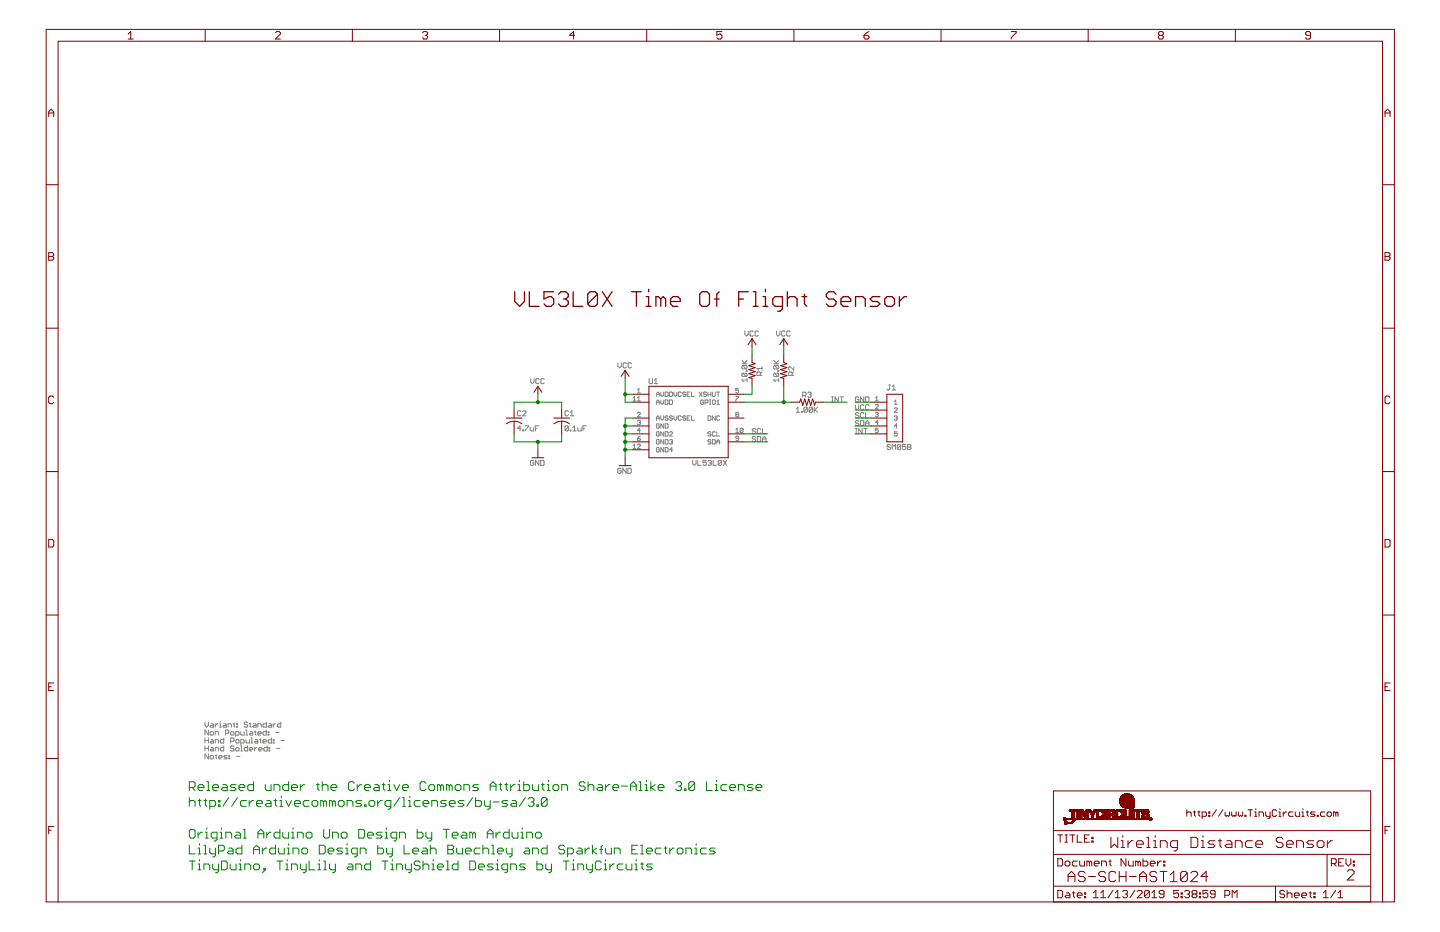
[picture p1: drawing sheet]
<svg xmlns="http://www.w3.org/2000/svg" width="432mm" height="279mm" viewBox="0 0 432 279" stroke-linecap="round" stroke-linejoin="round" font-family="sans-serif">
<g fill="none" stroke="#808080" stroke-width=".3">
<path d="M223.4 99.2v1l.5 .6 .5-.6v-1M225.9 99.5l-.3-.3h-.5l-.2 .3v1l.2 .3h.5l.3-.3M227.4 99.5l-.2-.3h-.5l-.3 .3v1l.3 .3h.5l.2-.3M232.9 99.2v1l.5 .6 .5-.6v-1M235.4 99.5l-.2-.3h-.5l-.3 .3v1l.3 .3h.5l.2-.3M236.9 99.5l-.2-.3h-.5l-.3 .3v1l.3 .3h.5l.2-.3M159.1 113.5v1l.5 .5 .5-.5v-1M161.7 113.7l-.3-.2h-.5l-.2 .2v1.1l.2 .2h.5l.3-.2M163.2 113.7l-.2-.2h-.5l-.3 .2v1.1l.3 .2h.5l.2-.2M185.3 108.8v1l.5 .5 .5-.5v-1M187.9 109l-.3-.2h-.5l-.3 .2v1l.3 .3h.5l.3-.3M189.4 109l-.3-.2h-.5l-.2 .2v1l.2 .3h.5l.3-.3"/>
<path d="M189.8 119.3l.5-.4v1.3M191.1 116.9l.5-.4v1.3M191.1 119.3l.5-.4v1.3M191.1 117.8h.9M194.6 113.5v1.3l.3 .2h.5l.3-.2v-1.3M196.2 115h1M196.2 114l.5-.5v1.5M196.8 118.9v-.9l.5-.5 .4 .5v.9M196.8 118.2h.9M198.1 117.5v.9l.5 .5 .4-.5v-.9M198.1 119.9v.9l.5 .4 .4-.4v-.9M199.5 117.5h.6l.2 .3v.8l-.2 .3h-.6z"/>
<path d="M199.5 119.9h.6l.2 .2v.9l-.2 .2h-.6zM200.8 117.5h.6l.3 .3v.8l-.3 .3h-.6zM200.8 119.9h.6l.3 .2v.9l-.3 .2h-.6zM202.1 117.5v.9l.4 .5 .5-.5v-.9M204.3 117.8l-.3-.3-.6 .3v.8l.2 .3 .7-.3M205.6 117.8l-.2-.3-.7 .3 .2 .4 .7 .2-.2 .5-.7-.3M206 118.2h.5M206.9 117.5h-.9v1.4h.9M207.3 117.5v1.4h.9M209.7 117.5l.8 1.4M210.5 117.5l-.8 1.4M211.9 117.8l-.3-.3-.6 .3 .2 .4 .7 .2-.3 .5-.6-.3"/>
<path d="M212.3 118.2h.9M212.3 117.5v1.4M212.7 119.9h.5M213 119.9v1.3M213.2 117.5v1.4M213.6 117.5v1.1l.2 .3 .7-.3v-1.1M213.8 119.9l.7 .2v.9l-.2 .2-.7-.2v-.9zM214.9 117.5h.9M215.3 117.5v1.4M220.6 118.9h.9l-.9 1.3M221.5 116.5h-.9v.6l.7-.2 .2 .7-.2 .2-.7-.2M222.5 109.1h1.5"/>
<path d="M222.5 108.1l1 1M222.7 109.6h1.1l.2 .2v.5l-.2 .3M222.7 111.9h1.1l.2 .2v.5l-.2 .3M222.7 111.9l-.2 .2v.5l.2 .3h1.1M222.7 109.6l-.2 .2v.5l.2 .3h1.1M222.7 111.9l1.1 1M222.7 109.6l1.1 1M223.8 111.1h.2v.3h-.2zM224 113.9h-1.5l.5 .5M224 113.4v1M224 108.1l-.8 .7M228 112.5v-.7l-.3-.3h-.5l-.2 .3v.7h1.5"/>
<path d="M228.5 111.5l-.5 .5M228.5 110.5h-1.5l.5 .5M228.5 110v1M232 109.1h1.5M232 108.1l1 1M232.2 111.9l-.2 .2v.5l.2 .3h1.1M232.2 111.9h1.1l.2 .2v.5l-.2 .3M232.2 109.6l-.2 .2v.5l.2 .3h1.1M232.2 109.6h1.1l.2 .2v.5l-.2 .3M232.2 111.9l1.1 1M232.2 109.6l1.1 1M233.3 111.1h.2v.3h-.2z"/>
<path d="M233.5 113.9h-1.5l.5 .5M233.5 113.4v1M233.5 108.1l-.8 .7M237.5 112.5v-.7l-.2-.3h-.6l-.2 .3v.7h1.5M238 110v1l-1-1-.5 .2v.5l.2 .3M238 111.5l-.5 .5M240.7 118.6h.7l.3-.3v-.5l-.3-.2h-.7v1.5M241.2 118.6l.5 .5M242.2 117.8l.3-.2h.5l.2 .2-.2 .5M242.7 118.3h.3M243 118.3l.2 .3-.2 .5h-.5l-.3-.3M249.3 119h.6"/>
<path d="M249.6 119v1.5M251.4 119v1.5l-1-1.5v1.5M251.9 119h1M252.4 119v1.5M257.5 119.2l-.2-.2h-.5l-.3 .2v1l.3 .3h.5l.2-.3v-.5h-.5M259 119v1.5l-1-1.5v1.5M259.5 119h.8l.3 .2v1l-.3 .3h-.8zM262.5 119.3l.4-.4v1.3M266.5 115.4h.5M266.8 115.4v1.3l-.3 .2-.5-.2M267.5 116.9h1M267.5 115.9l.5-.5v1.5"/>
<path d="M156.2 128.4h-1l.7-.7v1.5M156.2 123.4l-.3-.3h-.5l-.2 .3v1l.2 .3h.5l.3-.3M156.7 128.9h.3v.3h-.3zM156.7 123.4l.3-.3h.5l.2 .3v.2l-1 1.1h1M157.5 127.7h1l-1 1.5M159 128.2v.7l.3 .3h.7v-1M160.1 138.3l-.3-.3h-.5l-.2 .3v1l.2 .2 .8-.2v-.5h-.5M160.5 128.4h.6M161.6 127.7h-1.1v1.5M161.6 138v1.5l-1-1.5v1.5M162.1 138h.8l.3 .3v1l-.3 .2h-.8zM170.5 127.9v1l-.3 .3h-.5l-.3-.3"/>
<path d="M170.5 123.4l-.3-.3h-.5l-.3 .3v1l.3 .3h.5l.3-.3M170.5 127.9l-.3-.2h-.5l-.3 .2v1M170.5 127.9l-1.1 1M171 128.9h.2v.3h-.2zM171 124.7h1M171 123.6l.5-.5v1.6M171.7 129.2h1.1M171.7 128.2l.6-.5v1.5M173.3 128.2v.7l.2 .3h.8v-1M174.8 128.4h.5M175.8 127.7h-1v1.5M189.8 133.6l.5-.5v1.4"/>
<path d="M189.8 120.2h.9M189.8 134.5h.9M191.1 123.8l.3-.2 .6 .2-.9 1.1h.9M191.1 126.2l.7-.2 .2 .2-.2 .5M191.1 131.4h.7l.2 .4-.6 .3zM191.1 133.3l.3-.2 .6 .2-.9 1.2h.9M191.1 120.2h.9M191.6 126.7h.2M191.8 126.7l.2 .2-.2 .4-.7-.2M192 129h-.9l.7-.6v1.3M192 130.7l-.9 .7M196.8 121.2v-.8l.5-.5 .4 .5v.8"/>
<path d="M196.8 126v-.9l.5-.4 .4 .4v.9M196.8 125.3h.9M196.8 120.6h.9M197.7 127.3l-.2-.3-.7 .3v.8l.2 .3 .7-.3v-.4h-.4M197.7 129.6l-.2-.2-.7 .2v.9l.2 .2 .7-.2v-.4h-.4M197.7 132l-.2-.2-.7 .2v.9l.2 .2 .7-.2v-.4h-.4M197.7 134.4l-.2-.2-.7 .2v.9l.2 .2 .7-.2v-.5h-.4M198.1 124.7v.8l.5 .5 .4-.5v-.8M199 127v1.4l-.9-1.4v1.4M199 129.4v1.3l-.9-1.3v1.3M199 131.8v1.3l-.9-1.3v1.3M199 134.2v1.3l-.9-1.3v1.3"/>
<path d="M199.5 127h.6l.2 .3v.8l-.2 .3h-.6zM199.5 129.4h.6l.2 .2v.9l-.2 .2h-.6zM199.5 131.8h.6l.2 .2v.9l-.2 .2h-.6zM199.5 134.2h.6l.2 .2v.9l-.2 .2h-.6zM200.3 124.9l-.2-.2-.6 .2 .2 .4 .6 .2-.2 .5-.6-.2M200.8 129.6l.2-.2 .7 .2-.9 1.1h.9M200.8 132l.6-.2 .3 .2-.3 .5M201.2 132.5h.2M201.4 132.5l.3 .2-.3 .4-.6-.2M201.7 124.9l-.3-.2-.6 .2 .2 .4 .7 .2-.3 .5-.6-.2M201.7 134.8h-.9l.6-.6v1.3M202.1 124.7v.8l.4 .5 .5-.5v-.8"/>
<path d="M204.3 124.9l-.3-.2-.6 .2v.9l.2 .2 .7-.2M205.6 124.9l-.2-.2-.7 .2 .2 .4 .7 .2-.2 .5-.7-.2M206 125.3h.5M206.9 124.7h-.9v1.3h.9M207.3 124.7v1.3h.9M207.7 138v1l.5 .5 .5-.5v-1M209.2 138v1.5h1M211 120.1l-.2-.2-.7 .2v.9l.2 .2 .7-.2v-.4h-.5M211.4 120.8h.7l.2-.7-.2-.2h-.7v1.3M211.8 138h-1v.8l.5-.3 .5 .3v.5l-.3 .2-.7-.2M212.3 138.3l.3-.3h.5l.2 .3-.2 .5M212.3 124.7h.7l.2 .2v.9l-.2 .2h-.7z"/>
<path d="M212.7 121.2h.5M212.8 138.8h.3M213.1 138.8l.2 .2-.2 .5-.8-.2M213.2 129.6l-.2-.2-.7 .2 .2 .5 .7 .2-.2 .4-.7-.2M213.2 132l-.2-.2-.7 .2 .2 .5 .7 .2-.2 .4-.7-.2M213.6 131.8h.7l.2 .2v.9l-.2 .2h-.7zM213.8 138v1.5h1.1M214.5 129.6l-.2-.2-.7 .2v.9l.2 .2 .7-.2M214.5 124.7v1.3l-.9-1.3v1.3M214.9 120.4l.4-.5v1.3M214.9 129.4v1.3h.9M214.9 132.5h.9"/>
<path d="M214.9 121.2h.9M214.9 133.1v-.9l.4-.4 .5 .4v.9M215.8 124.9l-.2-.2-.7 .2v.9l.2 .2 .7-.2M216.4 138.3v1l-.3 .2-.7-.2M216.4 138.3l-.3-.3h-.5l-.2 .3v1M216.4 138.3l-1 1M216.9 138l1 1.5M217.9 138l-1 1.5M220.6 128.8l.4-.4v1.3M220.6 129.7h.9M220.8 124.3l-.2-.2 .2-.5 .7 .2-.2 .5M220.8 124.3l-.2 .2 .2 .4 .7-.2-.2-.4"/>
<path d="M220.8 124.3h.5M221.5 131.4h-.7l-.2-.2 .2-.5 .7 .3v.8l-.2 .3-.7-.3M222.8 128.6l-.2-.2-.7 .2v.9M222.8 128.6v.9l-.2 .2-.7-.2M222.8 128.6l-.9 .9M226.6 131.1l-.3-.2h-.5l-.2 .5 .2 .2h.5l.3 .5-.3 .3h-.5l-.2-.3M226.6 128.7l-.3-.2h-.5l-.2 .5 .2 .2h.5l.3 .6-.3 .2h-.5l-.2-.2M227.1 130.9h.8l.2 .2v1l-.2 .3h-.8zM228.1 128.7l-.2-.2h-.5l-.3 .2v1.1l.3 .2h.5l.2-.2M228.6 132.4v-1l.6-.5 .5 .5v1M228.6 131.6h1.1M228.6 128.5v1.5h1.1"/>
<path d="M238.8 122.6l.5-.5v1.5M238.8 123.6h1M240.3 123.3h.3v.3h-.3zM242.1 122.3v1l-.3 .3h-.5l-.2-.3M242.1 122.3l-.3-.2h-.5l-.2 .2v1M242.1 122.3l-1 1M243.6 122.3v1l-.2 .3h-.6l-.2-.3M243.6 122.3l-.2-.2h-.6l-.2 .2v1M243.6 122.3l-1 1M244.1 122.1v1.5M244.4 122.8l.8 .8M245.2 122.1l-1.1 1"/>
<path d="M249.3 120.5h.6M256.5 121.3v1.1l.5 .5 .5-.5v-1.1M256.5 128.5h.5M256.5 130h.5M256.8 128.5v1.5M257.5 126.4l-.2-.3h-.5l-.3 .5 .3 .3h.5l.2 .5-.2 .2h-.5l-.3-.2M257.5 124l-.2-.3h-.5l-.3 .5 .3 .3h.5l.2 .5-.2 .2h-.5l-.3-.2M258 126.1h.8l.2 .3v1l-.2 .2h-.8zM258.5 128.5v1.5l-1-1.5v1.5M259 121.6l-.2-.3h-.5l-.3 .3v1l.3 .3h.5l.2-.3M259 124l-.2-.3h-.5l-.3 .3v1l.3 .2h.5l.2-.2M259 128.5h1.1"/>
<path d="M259.5 123.7v1.5h1.1M259.5 127.6v-1l.6-.5 .5 .5v1M259.5 128.5v1.5M259.5 126.9h1.1M260.6 121.6l-.3-.3h-.5l-.3 .3v1l.3 .3h.5l.3-.3M262.5 123.8l.6-.2 .3 .2-.3 .5M262.5 121.5l.2-.3 .7 .3-.9 1.1h.9M262.5 120.2h.9M262.9 124.3h.2M263.1 124.3l.3 .2-.3 .4-.6-.2M263.4 128.4h-.9v.6l.4-.2 .5 .2-.3 .7-.6-.2M263.4 126.7h-.9l.6-.7v1.3"/>
<path d="M267 133.5l-.2-.3h-.5l-.3 .6 .3 .2h.5l.2 .5-.2 .3h-.5l-.3-.3M267.5 134.8v-1.6l.5 .6 .5-.6v1.6M268.2 122.5l.2-.2 .6 .2-.8 1.1h.8M268.2 124.9l.6-.2 .2 .2-.2 .4M268.2 121.2h.8M268.2 120.4l.4-.5v1.3M268.6 125.3h.2M268.8 125.3l.2 .2-.2 .5-.6-.2M269 127.7h-.8l.6-.7v1.4M269 129.4h-.8v.7l.6-.2 .2 .6-.2 .2-.6-.2M270.1 133.5l-.3-.3h-.5l-.2 .3v1M270.1 133.5v1l-.3 .3h-.5l-.2-.3"/>
<path d="M270.1 133.5l-1 1M271.6 133.2h-1v.8l.5-.2 .5 .2v.5l-.2 .3h-.6l-.2-.3M272.1 133.2h.8l.3 .3-.3 .5 .3 .5-.3 .3h-.8zM272.1 134h.8M186.2 140.6l-.2-.2h-.5l-.3 .2v1l.3 .3h.5l.2-.3v-.5h-.5M187.8 140.4v1.5l-1-1.5v1.5M188.3 140.4h.7l.3 .2v1l-.3 .3h-.7zM61.5 216.5v1l.5 .5 .5-.5v-1M62.5 218.8v1.6l-1-1.6v1.6M63 219.6l.3-.2h.5l.2 .2v.5l-.2 .3h-.5l-.3-.3zM63.3 217h.5l.2 .2v.8h-.7l-.3-.3 .3-.2h.7M64.5 217v1"/>
<path d="M65.3 217l-.8 .5M65.8 217h.3v1M65.8 218h.5M66.1 216.2v.3M67.1 217h.5l.3 .2v.8h-.8l-.3-.3 .3-.2h.8M67.6 219.9h.8l.2-.3v-.5l-.2-.3h-.8v1.6M68.4 218v-1h.7l.3 .2v.8M69.2 219.6l.2-.2h.5l.3 .2v.5l-.3 .3h-.5l-.2-.3zM69.9 217h.5M70.2 216.7v1l.2 .3M70.9 217h.3v.2h-.3zM70.9 217.7h.3v.3h-.3z"/>
<path d="M72.2 219.4v.7l.3 .3h.7v-1M73.7 218.8h.3v1.6M74.3 216.7l-.3-.2h-.5l-.3 .2 .3 .5h.5l.3 .3-.3 .5h-.5l-.3-.3M74.8 217h.5M75 216.7v1l.3 .3M75 219.4h.5l.3 .2v.8h-.8l-.2-.3 .2-.2h.8M76 217h.5l.3 .2v.8h-.8l-.2-.3 .2-.2h.8M76.3 219.4h.5M76.5 219.1v1l.3 .3M77.3 218v-1h.8l.2 .2v.8M77.3 219.9h1l-.2-.5h-.5l-.3 .2v.5l.3 .3h.5M79.9 216.5v1.5h-.8l-.3-.3v-.5l.3-.2h.8"/>
<path d="M79.9 218.8v1.6h-.8l-.3-.3v-.5l.3-.2h.8M80.4 219.4h.2v.2h-.2zM80.6 217h.6l.2 .2v.8h-.8l-.2-.3 .2-.2h.8M81.9 217v1M82.7 217l-.8 .5M82.7 219.6h1M84.2 216.5v1.5h-.8l-.2-.3v-.5l.2-.2h.8M61.5 221.2v1.6M61.5 223.6v1.5M61.5 222h1M61.5 224.4h1M62.5 226v1.5l-1-1.5v1.5"/>
<path d="M62.5 221.2v1.6M62.5 223.6v1.5M63 226.7l.3-.2h.5l.2 .2v.5l-.2 .3h-.5l-.3-.3zM63.3 221.7h.5l.2 .3v.8h-.7l-.3-.3 .3-.3h.7M63.3 224.1h.5l.2 .3v.7h-.7l-.3-.2 .3-.3h.7M64.5 220.4v-1h.8l.3 .2v.8M64.5 222.8v-1.1h.8l.3 .3v.8M64.5 225.1v-1h.8l.3 .3v.7M64.5 226.5h.5M64.8 226.2v1l.2 .3M65.6 227h1l-.3-.5h-.5l-.2 .2v.5l.2 .3h.5M67.1 221.2v1.6h-.8l-.2-.3v-.5l.2-.3h.8"/>
<path d="M67.1 223.6v1.5h-.8l-.2-.2v-.5l.2-.3h.8M68.1 226.5h-.7l-.3 .2 .3 .3h.5l.2 .2-.2 .3h-.8M68.6 226.5h.3v.2h-.3zM68.6 227.2h.3v.3h-.3zM69.2 222.2h.7l.3-.2v-.5l-.3-.3h-.7v1.6M70.2 223.9l-.3-.3h-.5l-.2 .5 .2 .3h.5l.3 .5-.3 .2h-.5l-.2-.2M70.7 220.4h.7l.3-.3v-.5l-.3-.2h-.7v1.5M70.9 221.7h.5l.3 .3v.5l-.3 .3h-.5l-.2-.3v-.5zM70.9 224.1h.5l.3 .3v.5l-.3 .2h-.5l-.2-.2v-.5zM70.9 226.7h1M72.2 222.8h.8l.2-.3v-.5l-.2-.3h-.8v1.6M72.2 225.1h.5"/>
<path d="M72.2 223.6h.3v1.5M73.7 220.4h.6M73.7 221.7v.8l.3 .3h.8v-1.1M74.3 223.6v1.5h-.8l-.3-.2v-.5l.3-.3h.8M74.8 224.6h1l-.3-.5h-.5l-.2 .3v.5l.2 .2h.5M75.3 222.8h.5M75.3 221.2h.2v1.6M76.3 224.1v1M76.5 221.7h.5l.3 .3v.8h-.8l-.2-.3 .2-.3h.8M77 224.1l-.7 .5M77.6 224.6h1l-.3-.5h-.5l-.2 .3v.5l.2 .2h.5M77.8 221.7h.5"/>
<path d="M78.1 221.5v1l.2 .3M78.8 222.2h1.1l-.3-.5h-.5l-.3 .3v.5l.3 .3h.5M80.1 223.6v1.5h-.7l-.3-.2v-.5l.3-.3h.7M80.4 220.1h.2v.3h-.2zM80.6 224.1h.3v.3h-.3zM80.6 224.9h.3v.2h-.3zM81.4 221.2v1.6h-.8l-.2-.3v-.5l.2-.3h.8M81.9 221.7h.3v.3h-.3zM81.9 222.5h.3v.3h-.3zM82.9 224.4h1M84.2 222h1"/>
</g>
<g fill="none" stroke="#800000" stroke-width=".3">
<path d="M13.8 8.8h404.3v261.6h-404.3zM38.4 10.2l.8-.7v2.2M38.4 11.7h1.5M61.5 8.8v3.6M82.6 9.8l.4-.3h.7l.4 .3v.4l-1.5 1.5h1.5M105.7 8.8v3.6M126.7 9.8l.4-.3h.7l.4 .3v.4l-.4 .4M127.4 10.6h.4M127.8 10.6l.4 .4v.3l-.4 .4h-.7l-.4-.4M149.8 8.8v3.6M172.3 10.6h-1.5l1.2-1.1v2.2M193.9 8.8v3.6"/>
<path d="M216.5 9.5h-1.6v1.1l.8-.4h.4l.4 .4v.7l-.4 .4h-.8l-.4-.4M238.1 8.8v3.6M259.1 10.6h1.1l.4 .4v.3l-.4 .4h-.7l-.4-.4zM260.6 9.5l-.8 .3-.7 .8M282.2 8.8v3.6M303.2 9.5h1.5v.3l-1.5 1.5v.4M326.3 8.8v3.6M347.7 10.6l-.4 .4v.3l.4 .4h.8l.3-.4v-.3l-.3-.4M347.7 10.6l-.4-.4v-.4l.4-.3h.8l.3 .3v.4l-.3 .4M347.7 10.6h.8M370.4 8.8v3.6M393 10.6h-1.2l-.3-.4v-.4l.3-.3h.8l.4 .3v1.5l-.4 .4h-.8l-.3-.4"/>
<path d="M14.6 35v-1.5l.7-.8 .8 .8v1.5M14.6 33.9h1.5M415.3 33.9h1.5M415.3 35v-1.5l.8-.8 .7 .8v1.5M13.8 55.4h3.6M414.6 55.4h3.5M14.6 75.7h1.1l.4 .4v.4l-.4 .4 .4 .3v.4l-.4 .4h-1.1zM14.6 76.9h1.1M415.3 75.7h1.2l.3 .4v.4l-.3 .4 .3 .3v.4l-.3 .4h-1.2zM415.3 76.9h1.2M13.8 98.4h3.6M414.6 98.4h3.5"/>
<path d="M16.1 119.1l-.4-.4h-.7l-.4 .4v1.5l.4 .4h.7l.4-.4M161.3 115.8v2.4M161.3 115.8l1.2 1.8M161.3 115.8l-1.2 1.8M187.5 111.1v2.3M187.5 111.1l1.1 1.7M187.5 111.1l-1.2 1.7M189.8 118.2h4.8M194.6 115.8h23.8v21.4h-23.8zM218.4 118.2h4.7M225.5 106.3v2.4l.9 .3-1.8 .6 1.8 .6-1.8 .6 1.8 .6-1.8 .6 1.8 .6-1.8 .6 .9 .2v2.4M225.5 101.5v2.4"/>
<path d="M225.5 101.5l1.2 1.8M225.5 101.5l-1.2 1.8M235 106.3v2.4l1 .3-1.9 .6 1.9 .6-1.9 .6 1.9 .6-1.9 .6 1.9 .6-1.9 .6 .9 .2v2.4M235 101.5v2.4M235 101.5l1.2 1.8M235 101.5l-1.2 1.8M265.9 118.2h4.8v14.3h-4.8zM416.8 119.1l-.3-.4h-.8l-.4 .4v1.5l.4 .4h.8l.3-.4M151.8 125.3h4.7M151.8 127.1l.9-.5 1.5-.3v3.8M154.2 126.3l1 .1 1.3 .7M154.2 122.9v2.4"/>
<path d="M159.5 137.2h3.6M161.3 134.8v2.4M166.1 125.3h4.7M166.1 127.1l.9-.5 1.4-.3v3.8M168.4 126.3l1 .1 1.4 .7M168.4 122.9v2.4M185.7 139.6h3.5M187.5 137.2v2.4M189.8 125.3h4.8M189.8 127.7h4.8M189.8 130.1h4.8M189.8 132.5h4.8"/>
<path d="M189.8 120.6h4.8M189.8 134.8h4.8M218.4 125.3h4.7M218.4 130.1h4.7M218.4 132.5h4.7M218.4 120.6h4.7M237.4 120.6h2.4l.3-1 .6 1.9 .6-1.9 .6 1.9 .6-1.9 .6 1.9 .6-1.9 .6 1.9 .2-.9h2.4M261.2 125.3h4.7M261.2 127.7h4.7M261.2 130.1h4.7M261.2 120.6h4.7M261.2 122.9h4.7"/>
<path d="M13.8 141.4h3.6M414.6 141.4h3.5M14.6 161.8h1.1l.4 .3v1.5l-.4 .4h-1.1zM415.3 161.8h1.2l.3 .3v1.5l-.3 .4h-1.2zM13.8 184.4h3.6M414.6 184.4h3.5M14.6 205.9h.7M16.1 204.7h-1.5v2.3h1.5M415.3 205.9h.8M416.8 204.7h-1.5v2.3h1.5M13.8 227.4h3.6M335.8 239.8h3.3"/>
<path d="M335.8 239.6l3.3 .1M335.9 239.6h3.2M335.9 239.5h3.1M335.9 239.5h3M335.9 239.4h2.9M335.9 239.3h2.8M336 239.2h2.7M336 239.2h2.6M336 239.1h2.5M336.1 239h2M336.1 239h1.9M336.2 238.8h1.7"/>
<path d="M336.3 238.8h1.6M336.3 238.7h1.6M336.4 238.6h1.5M336.8 238.3h2.3M336.9 238.3h2.1M337 238.2h1.9M337.2 238.1h1.5M337.7 238h.6M337.7 239.9l-1.9 .1M337.8 239.9h-2M337.9 240h.1M337.9 238.5l-1.4 .1"/>
<path d="M337.9 238.4l-1.3 .1M338 238.7h.4M338 238.6h.4M338 238.4h-1.4M338.1 239.9h1.1M338.1 238.8h.2M338.1 238.6h.2M338.2 239.9h1M338.4 238.4h.8M338.5 238.4l.8 .1M338.5 238.5l.9 .1M338.6 238.8h1"/>
<path d="M338.6 238.9l1.1 .1M338.6 238.7h.9M338.6 238.6h.8M338.7 239h1M338.7 239l1.1 .1M338.8 239.1l1.1 .1M338.9 239.2h1M339 239.3h.9M339 239.3l.9 .1M339.1 239.4h.9M339.2 239.8h-3.4M339.2 239.5h.8"/>
<path d="M339.3 239.6h.7M339.3 239.6l.7 .1M339.3 239.9h.8M339.3 239.8h.7M339.3 239.7h.7M414.6 227.4h3.5M14.6 248.9h.7M16.1 247.8h-1.5v2.2M315.9 256.1h95.1M315.9 249h95.1M317.2 257.4h1.1l.3 .4v1.4l-.3 .4h-1.1zM317.2 250.3h1.4"/>
<path d="M317.9 250.3v2.2M318.9 245.6l.2 .1M318.9 245.6h.2M318.9 245.7h.3M318.9 245.8h.7M319 245.3h.6M319 245.9h.6M319.1 245.9h.4M319.1 245.5h-.2M319.2 245.2h.2M319.2 245.4l-.3 .1M319.3 246.8l.3 .1"/>
<path d="M319.3 246.8h.2M319.3 246.7h.1M319.3 246.5h.7M319.3 246.9h.6M319.3 245.4l.4 .1M319.3 246.4h.6M319.4 258.5l.3-.4h.8l.3 .4v.7l-.3 .4h-.8l-.3-.4zM319.4 250.3h.7M319.4 252.5h.7M319.4 247h.5M319.4 246.4h.4M319.4 247.1h.4"/>
<path d="M319.4 245.5h25.4M319.5 246.6h-.2M319.5 245.7h25.3M319.5 245.6h25.3M319.6 246.5l-.3 .1M319.6 245.4h-.7M319.7 246.5l.3 .1M319.7 245.7h-.3M319.7 250.3v2.2M319.8 246.6h1.8M320 246.8l-.3 .1M320.7 243.1h2"/>
<path d="M320.7 243h2M320.7 242.9h2M320.7 242.8h2M320.7 243.2h2M320.7 242.8h1.9M320.8 250.3h1.5M321.4 243.2h.6M321.4 243.4h.6M321.4 244.7h.6M321.4 243.8h.6M321.4 244.4h.6M321.4 244.1h.6"/>
<path d="M321.4 246.8h-1.6M321.4 245.2h.6M321.4 245.1h.6M321.4 245h.6M321.4 244.9h.6M321.4 244.8h.6M321.4 244.6h.6M321.4 244.5h.6M321.4 244.3h.6M321.4 244.2h.6M321.4 244h.6M321.4 243.9h.6"/>
<path d="M321.4 243.7h.6M321.4 243.6h.6M321.4 243.5h.6M321.4 243.3h.6M321.5 246.7h-1.7M321.6 250.3v2.2M321.7 246.5l-.4 .1M321.7 246.5h-.3M321.8 246.4h-.3M321.9 246.3l-.3 .1M321.9 245.3h-.4M322 246.2l-.4 .1"/>
<path d="M322 246.2h-.3M322.1 246.1h-.3M322.2 246l-.3 .1M322.3 245.9l-.4 .1M322.3 245.9h-.3M322.4 245.8h-.3M322.5 245.7h-.3M322.9 243.4h.5M322.9 244.7h.5M322.9 243.8h.5M322.9 244.4h.5M322.9 244.1h.5"/>
<path d="M322.9 245.2h.5M322.9 245.1h.5M322.9 245h.5M322.9 244.9h.5M322.9 244.8h.5M322.9 244.6h.5M322.9 244.5h.5M322.9 244.3h.5M322.9 244.2h.5M322.9 244h.5M322.9 243.9h.5M322.9 243.7h.5"/>
<path d="M322.9 243.6h.5M322.9 243.5h.5M322.9 243.3h.5M322.9 243.2h.5M322.9 243.1h.5M322.9 243h.5M322.9 242.9h.5M322.9 242.8h.5M322.9 245.3h.5M323 242.8h.3M323 250.3v2.2h1.5M323 258.1h-1.1l-.3 .4v.7l.3 .4h1.1"/>
<path d="M323.7 258.1v1.1l.4 .4h1.1v-1.5M323.8 242.9h1M323.8 243.4h.5M323.8 244.7h.5M323.8 243.8h.5M323.8 244.4h.5M323.8 244.1h.5M323.8 245.2h.5M323.8 245.1h.5M323.8 245h.5M323.8 244.9h.5M323.8 244.8h.5"/>
<path d="M323.8 244.6h.5M323.8 244.5h.5M323.8 244.3h.5M323.8 244.2h.5M323.8 244h.5M323.8 243.9h.5M323.8 243.7h.5M323.8 243.6h.5M323.8 243.5h.5M323.8 243.4h1.2M323.8 243.2l1.2 .1M323.8 243.2h1.1"/>
<path d="M323.8 243.1h1.1M323.8 243l1 .1M323.8 242.9l1 .1M323.8 242.8h.9M323.9 245.3h.4M323.9 242.8h.7M324.4 243.4h.6M324.4 243.5h.7M324.5 243.5h.6M324.5 243.6l.6 .1M324.6 243.7h.6M324.6 243.8h.6"/>
<path d="M324.6 243.8l.6 .1M324.7 243.9l.6 .1M324.7 244h.6M324.8 244.1h.6M324.8 244.1l.6 .1M324.8 244.2l.6 .1M324.9 244.3h.6M324.9 244.4h.6M325 244.4h.5M325 244.5h.6M325 244.6h.6M325.1 244.7h.5"/>
<path d="M325.1 244.7h1.1M325.1 244.8h1.1M325.2 244.9h1M325.2 251.4h.7M325.2 245h1M325.3 245h.9M325.3 245.2h.9M325.3 245.1h.9M325.4 245.3h.8M325.7 243.4h.5M325.7 244.7h.5M325.7 243.3h.5"/>
<path d="M325.7 243.2h.5M325.7 243.1h.5M325.7 243h.5M325.7 242.9h.5M325.7 242.8h.5M325.8 243.8h.4M325.8 244.4h.4M325.8 244.1h.4M325.8 244.6h.4M325.8 244.5h.4M325.8 244.3h.4M325.8 244.2h.4"/>
<path d="M325.8 244h.4M325.8 243.9h.4M325.8 243.7h.4M325.8 243.6h.4M325.8 243.5h.4M325.8 242.8h.4M326.5 242.8h.5M326.5 242.9h.5M326.5 242.8h.4M326.5 242.9l.6 .1M326.5 243h.6M326.6 243.1h.6"/>
<path d="M326.6 243.2h.6M326.7 250.3h-1.5v2.2h1.5M326.7 258.5l-.4-.4h-.4v1.5M326.7 258.5l.3-.4 .4 .4v1.1M326.7 258.5v1.1M326.7 243.2l.6 .1M326.7 243.3l.6 .1M326.8 243.4h.6M326.8 243.5h.6M326.9 243.5l.5 .1M326.9 243.6h.6M326.9 243.7h.6"/>
<path d="M327 243.8h1.2M327 243.8h1.1M327 243.9h1.1M327.1 244h.9M327.2 244.1h.8M327.2 244.2h.7M327.3 244.3h.6M327.3 244.7h.5M327.3 244.4h.5M327.3 245.1h.5M327.3 245h.5M327.3 244.9h.5"/>
<path d="M327.3 244.8h.5M327.3 244.6h.5M327.3 244.5h.5M327.3 245.3h.5M327.4 251h.4v.4h-.4zM327.4 252.1h.4v.4h-.4zM327.6 243.7h.6M327.8 245.2h-.5M327.9 244.1l-.7 .1M328.1 258.9h1.5v-.4l-.4-.4h-.7l-.4 .4v.7l.4 .4h.7M328.1 242.8h.6M328.2 242.8h.5"/>
<path d="M328.2 243.6l-.5 .1M328.3 243.5l-.6 .1M328.3 243.5h-.6M328.4 243.4h-.6M328.5 243.2l-.6 .1M328.5 243.2h-.6M328.6 243.1h-.6M328.6 243h-.6M328.7 243h-.7M328.7 242.9h-.6M328.8 243.8h.6M328.8 244.4h.6"/>
<path d="M328.8 244.1h.6M328.8 244.6h.6M328.8 244.5h.6M328.8 244.3h.6M328.8 244.2h.6M328.8 244h.6M328.8 243.9h.6M328.8 243.7h.6M328.8 243.6h.6M328.8 243.5h.6M328.9 244.7l.6 .1M328.9 244.8l.7 .1"/>
<path d="M328.9 244.7h.5M328.9 244.9h2.1M328.9 245h2M328.9 243.1h2M329 245h1.9M329 243.1h1.9M329 245.1h1.9M329 243h1.9M329.1 245.2h1.7M329.1 242.9h1.7M329.2 245.3h1.5M329.2 242.8h1.5"/>
<path d="M329.4 242.8h1.2M329.4 243.4h-.6M329.4 245.3h1.1M329.4 243.3l-.5 .1M329.6 243.2l-.7 .1M329.6 242.7h.7M330.3 259.6v-1.5h1.1l.4 .4v1.1M330.3 244.9h.7M330.3 243.2l.7 .1M330.4 243.3l.6 .1M330.5 243.4h.5M330.5 244.7h.5"/>
<path d="M330.5 243.5h.5M330.5 244.4h.5M330.5 244.6h.5M330.5 244.5h.5M330.5 243.6h.5M330.9 243.2h-2M331 244.7l-.6 .1M331.3 243.4h.5M331.3 244.7h.5M331.3 243.8h.5M331.3 244.4h.5M331.3 244.1h.5"/>
<path d="M331.3 245.2h.5M331.3 245.1h.5M331.3 245h.5M331.3 244.9h.5M331.3 244.8h.5M331.3 244.6h.5M331.3 244.5h.5M331.3 244.3h.5M331.3 244.2h.5M331.3 244h.5M331.3 243.9h.5M331.3 243.7h.5"/>
<path d="M331.3 243.6h.5M331.3 243.5h.5M331.3 243.3h.5M331.3 243.2h.5M331.3 243.1h.5M331.3 243h.5M331.3 242.9h.5M331.3 242.8h.5M331.3 242.8h.4M331.3 245.3h.4M331.8 245.3h-.5M332.2 243.4h.5"/>
<path d="M332.2 244.7h.5M332.2 243.8h.5M332.2 244.4h2M332.2 245.2h.5M332.2 245.1h.5M332.2 245h.5M332.2 244.9h.5M332.2 244.8h.5M332.2 244.6h.5M332.2 244.5h2.1M332.2 244.4l2 .1M332.2 244.3h1.9"/>
<path d="M332.2 244h.6M332.2 243.9h.5M332.2 243.7h.5M332.2 243.6h.5M332.2 243.5h.5M332.2 243.3l.5 .1M332.2 243.3h2.1M332.2 243.1h2.1M332.2 243h2M332.2 242.9l2 .1M332.2 242.9h1.9M332.2 242.8h1.8"/>
<path d="M332.2 245.3h.5M332.2 242.8h1.6M332.3 245.3h.4M332.5 258.1h.7M332.9 257.8v1.4l.3 .4M333.1 251v3.1l1.1-1 1 1v-3.1M333.7 244.6h.6M333.7 244.7h.6M333.7 243.3l.6 .1M333.8 244.7h.5M333.8 243.4h.5M333.8 245.3h.5"/>
<path d="M333.8 245.2h.5M333.8 245.1h.5M333.8 245h.5M333.8 244.9h.5M333.8 244.8h.5M333.8 243.6h.5M333.8 243.5h.5M333.8 245.3h.4M334.1 244.2h-1.9M334.2 244.1l-2 .1M334.2 244.1h-2M334.3 244h-.8"/>
<path d="M334.3 243.2h-2.1M334.3 243.9h-.6M334.3 243.8l-.6 .1M334.3 243.8h-.5M334.3 243.7h-.5M334.3 243.5h-.5M334.6 243.8h.5M334.6 244.4h.5M334.6 244.1h.5M334.6 244.5h.5M334.6 244.3h.5M334.6 244.2h.5"/>
<path d="M334.6 244h.5M334.6 243.9h.5M334.6 243.7h.5M334.6 243.6h.5M334.6 243.4h.5M334.6 244.7h.5M334.6 244.6h.5M334.6 243.5h.5M334.6 244.7l.6 .1M334.6 244.8l.7 .1M334.6 245h2.1M334.6 244.9h2.1"/>
<path d="M334.6 243.2h2.1M334.6 243.1h2.1M334.7 243.1h1.9M334.8 245.1h1.8M334.8 243h1.8M334.8 245.2h1.7M334.8 242.9h1.7M334.9 245.3h1.5M334.9 242.8h1.6M335.1 242.8h1.2M335.1 245.3h1.1M335.2 243.3l-.6 .1"/>
<path d="M335.3 243.2l-.7 .1M335.3 242.7h.8M335.8 240.4h.5M335.8 240.3h1.9M335.8 240.2h1.9M335.8 240.1h1.9M335.8 240h1.9M335.8 240.6h.5M335.8 240.5h.5M335.9 240.7h.4M335.9 240.8l1.3 .1M335.9 240.8h.5"/>
<path d="M335.9 240.9l1.4 .1M336 241h1.5M336 241.1h1.7M336 241.1l1.9 .1M336 244.9h.7M336 243.2l.7 .1M336.1 241.2l1.9 .1M336.1 241.3h2M336.1 244.8h.6M336.2 243.4h.5M336.2 243.5h.5M336.2 243.3l.5 .1"/>
<path d="M336.2 241.4h1.9M336.2 252h.5v2.1M336.2 254.1h1M336.2 244.7h.5M336.2 244.6h.5M336.2 243.6h.5M336.2 244.5h.5M336.2 244.4h.5M336.2 241.4l2 .1M336.3 241.5l2 .1M336.3 240.5h-.5M336.4 241.6h2"/>
<path d="M336.4 240.3h-.6M336.4 240.5h.3M336.4 241.7h2.1M336.4 240.6h.3M336.5 240.4h.1M336.5 241.7l2 .1M336.5 240.7h.1M336.6 241.8l2 .1M336.7 245h-2M336.7 240.8h.2M336.7 250.5v.5M336.7 241.9h2"/>
<path d="M336.7 240.3l1.1 .1M336.8 240.4h1.3M336.8 240.5h1.4M336.8 242h2M336.8 240.5l1.5 .1M336.9 240.6l1.4 .1M337 242l1.8 .1M337 243.4h.6M337 244.7l.6 .1M337 243.8h.6M337 244.4h.6M337 244.1h.6"/>
<path d="M337 244.9h2.2M337 244.8l.8 .1M337 244.7h.6M337 244.5h.6M337 244.3h.6M337 244.2h.6M337 244h.6M337 243.9h.6M337 243.7h.6M337 243.6h.6M337 243.5h.6M337 243.3h.6"/>
<path d="M337 243.2h.6M337 243.1h.6M337 243h.6M337 242.9h.6M337 242.8h.6M337.1 242.8h.4M337.1 245h2M337.1 240.7h1.3M337.1 242.1l1.8 .1M337.2 245.1h1.8M337.3 245.2h1.7M337.3 245.3h1.6"/>
<path d="M337.3 240.8h1.2M337.4 242.2h1.5M337.4 240.8l1.2 .1M337.6 244.6h-.6M337.6 245.3h1M337.6 257.4v2.2l-1.5-2.2v2.2M337.6 240.9l1.1 .1M337.8 240.1h.3M337.8 240.2h.3M337.8 241h1M337.9 240.2h.1M338 241.1h.8"/>
<path d="M338.1 241.1l.8 .1M338.2 241.2l.8 .1M338.2 240.2h.9M338.2 240h1M338.2 240.1h1M338.2 252v2.1M338.2 241.3h.8M338.2 240.3h.9M338.3 241.4h.8M338.3 240.4h.8M338.3 258.1v1.1l.4 .4h1.1v-1.5M338.4 240.5h.7"/>
<path d="M338.4 241.4l.8 .1M338.5 241.5l.8 .1M338.5 240.5h.6M338.5 240.6h.6M338.6 241.6h.7M338.6 240.7h.6M338.6 244.7h.6M338.6 241.7h.8M338.7 243.4h.5M338.7 243.8h.5M338.7 244.4h.5M338.7 244.1h.5"/>
<path d="M338.7 244.6h.5M338.7 244.5h.5M338.7 244.3h.5M338.7 244.2h.5M338.7 244h.5M338.7 243.9h.5M338.7 243.7h.5M338.7 243.6h.5M338.7 243.5h.5M338.7 243.3h.5M338.7 243.2h.5M338.7 243.1h.5"/>
<path d="M338.7 243h.5M338.7 242.9h.5M338.7 242.8h.5M338.7 241.7l.8 .1M338.7 240.8h.6M338.8 241.8l.8 .1M338.8 240.8l.5 .1M338.9 241.9h.7M338.9 240.9l.5 .1M338.9 242h.8M338.9 241h.6M339 242l.8 .1"/>
<path d="M339 241.1h.6M339.1 242.1h.8M339.1 241.1l.5 .1M339.2 242.2h.7M339.2 241.2l.5 .1M339.2 240.2h-1M339.2 244.8l-.8 .1M339.2 244.7l-.6 .1M339.2 241.3h.6M339.3 241.4h.6M339.3 240.6h.8M339.3 240.5h.8"/>
<path d="M339.3 240.4h.8M339.3 240.3h.8M339.3 240.2h.8M339.3 240.1h.8M339.3 240h.8M339.4 241.4l.6 .1M339.4 240.7h.7M339.4 241.5l.6 .1M339.4 240.8h.7M339.5 241.6h.6M339.5 240.8h.6M339.6 243.4h.5"/>
<path d="M339.6 244.7h.5M339.6 243.8h.5M339.6 244.4h.5M339.6 244.1h.5M339.6 245.3h.5M339.6 245.2h.5M339.6 245.1h.5M339.6 245h.5M339.6 244.9h.5M339.6 244.8h.5M339.6 244.6h.5M339.6 244.5h.5"/>
<path d="M339.6 244.3h.5M339.6 244.2h.5M339.6 244h.5M339.6 243.9h.5M339.6 243.7h.5M339.6 243.6h.5M339.6 243.5h.5M339.6 243.3h.5M339.6 243.2h.5M339.6 243.1h.5M339.6 243h.5M339.6 242.9h.5"/>
<path d="M339.6 242.8h.5M339.6 241.7h.5M339.6 240.9h.5M339.6 245.3h.4M339.7 241.7h.4M339.7 241h.4M339.7 241.8h.4M339.7 241.1h.4M339.8 252h-.5l-1.1 1.1M339.8 241.1h.3M339.8 241.9h.3M339.9 242h.2"/>
<path d="M339.9 241.2h.2M339.9 241.3h.2M340 242.1h.1M340.3 243.1h2M340.3 243h2M340.3 242.9h2M340.3 242.8h2M340.3 243.2h2M340.4 242.8h1.9M340.4 243.2h1.2M340.8 253.1h2v-.6l-.5-.5h-1l-.5 .5v1.1l.5 .5h1M341 243.4h.6"/>
<path d="M341 244.7h.6M341 243.8h.6M341 244.4h.6M341 244.1h.6M341 245.2h.6M341 245.1h.6M341 245h.6M341 244.9h.6M341 244.8h.6M341 244.6h.6M341 244.5h.6M341 244.3h.6"/>
<path d="M341 244.2h.6M341 244h.6M341 243.9h.6M341 243.7h.6M341 243.6h.6M341 243.5h.6M341 243.3h.6M341.1 245.3h.4M341.3 258.5l-.4-.4h-.4v1.5M341.3 258.5v1.1M341.3 258.5l.3-.4 .4 .4v1.1M341.6 245.3h-.5"/>
<path d="M341.7 243.2h.6M342.4 244.7h.6M342.4 244.8l.6 .1M342.4 244.6h.6M342.4 244.5h.6M342.4 243.4h.6M342.4 244.9h2.1M342.4 243.6h.6M342.4 243.5h.6M342.4 243.3h.6M342.5 245h2M342.5 244.5h.4"/>
<path d="M342.5 243.7h.6M342.5 243.8h1.4M342.5 245h1.9M342.5 243.1h1.9M342.5 245.1h1.9M342.5 243.9l1.9 .1M342.5 243.8l1.7 .1M342.5 243h1.9M342.6 244h1.8M342.6 245.2h1.7M342.6 242.9h1.7M342.6 244.1h1.9"/>
<path d="M342.7 245.3h1.5M342.7 242.8h1.5M342.7 257.4v2.2h1.1l.4-.4v-.7l-.4-.4h-1.1M342.8 244.1l1.7 .1M342.8 242.8h1.3M342.9 245.3h1.1M342.9 244.2h1.6M343.1 243.2l-.7 .1M343.1 242.7h.8M343.2 243.2h-.7M343.8 243.2h.7M343.8 244.3h.7"/>
<path d="M343.9 254.1h1M343.9 251h.5v3.1M343.9 244.9h.6M343.9 243.2h.6M343.9 243.4h.6M343.9 243.3h.6M344 244.4h.5M344 244.7h.5M344 244.6h.5M344 244.5h.5M344.5 243.5h-.5M344.5 244.7l-.5 .1"/>
<path d="M344.6 245.7h.3M344.7 245.8h.6M344.7 245.3h.6M344.7 245.9h.5M344.8 245.2h.3M344.9 245.4l-.3 .1M344.9 245.9h.2M344.9 258.9h1.5v-.4l-.4-.4h-.7l-.4 .4v.7l.4 .4h.7M345.1 245.4h.3M345.2 245.7h.2M345.2 245.6h.2M345.2 245.5h.2"/>
<path d="M345.3 245.4h-.6M345.4 245.7h-.3M345.9 252h.5v2.1M345.9 254.1h1M346.4 250.5v.5M347.1 258.1v1.5M347.9 254.1v-2.1h1.6l.5 .5v1.6M348.2 258.1h-.4l-.7 .8M348.9 259.2h.4v.4h-.4zM348.9 258.1h.4v.4h-.4zM353.1 254.1h-1.6l-.5-.5v-1.1l.5-.5h1.6v2.6l-.5 .5h-.6M355.9 242.8v1.9"/>
<path d="M355.9 243.8l.3-.4h.7l.3 .4v.9M357.1 251h1.6l.5 .5v2.1l-.5 .5h-1.6zM357.8 243.4h.7M358.2 243.1v1.3l.3 .3M359.2 243.4h.6M359.5 243.1v1.3l.3 .3M360.2 252h.5v2.1M360.2 254.1h1M360.5 244.7h1l.3-.3v-.6l-.3-.4h-1v2M360.7 250.5v.5M362.5 243.4h.3v.4h-.3zM362.5 244.4h.3v.3h-.3z"/>
<path d="M364.3 252h-1.5l-.6 .5 .6 .6h1l.5 .5-.5 .5h-1.6M364.7 242.8l-1.3 1.9M365.3 252h1M365.8 251.5v2.1l.5 .5M366.7 242.8l-1.3 1.9M367.4 243.4v1l.3 .3 .3-.3 .4 .3 .3-.3v-1M367.9 252h1l.5 .5v1.6h-1.5l-.6-.5 .6-.5h1.5M369.3 243.4v1l.4 .3 .3-.3 .3 .3 .4-.3v-1M370.4 254.1v-2.1h1.6l.5 .5v1.6M371.3 243.4v1l.3 .3 .4-.3 .3 .3 .3-.3v-1M373.3 244.4h.3v.3h-.3zM374.3 242.8h1.3"/>
<path d="M374.9 242.8v1.9M375.5 252h-1.5l-.5 .5v1.1l.5 .5h1.5M376.2 243.4h.4v1.3M376.2 244.7h.7M376.6 253.1h2v-.6l-.5-.5h-1l-.5 .5v1.1l.5 .5h1M376.6 242.4v.4M377.5 244.7v-1.3h1l.4 .4v.9M379.5 243.4v1l.4 .3h1M380.9 243.4v1.7l-.7 .3M382.8 243.1l-.3-.3h-.7l-.3 .3v1.3l.3 .3h.7l.3-.3M383.5 243.4h.3v1.3M383.5 244.7h.6"/>
<path d="M383.8 242.4v.4M384.7 251.5l-.5-.5h-1l-.5 .5v.5l.5 .5h1l.5 .6v.5l-.5 .5h-1l-.5-.5M384.8 243.4v1.3M385.8 253.1h2v-.6l-.5-.5h-1l-.5 .5v1.1l.5 .5h1M385.8 243.4h-.4l-.6 .7M387.8 243.4h-1l-.4 .4v.6l.4 .3h1M388.4 243.4v1l.3 .3h1v-1.3M388.8 254.1v-2.1h1.6l.5 .5v1.6M390.4 243.4h.3v1.3M390.4 244.7h.6M390.7 242.4v.4M391.7 243.4h.6"/>
<path d="M392 243.1v1.3l.3 .3M393.9 252h-1.5l-.5 .5 .5 .6h1l.5 .5-.5 .5h-1.5M394.3 243.4h-1l-.3 .4 .3 .3h.7l.3 .3-.3 .3h-1M395 244.4h.3v.3h-.3zM395.5 252h1l.5 .5v1.1l-.5 .5h-1l-.6-.5v-1.1zM397.3 243.4h-1l-.4 .4v.6l.4 .3h1M397.9 256.1v9.6M398 252v2.1M398.3 243.4h.6l.3 .4v.6l-.3 .3h-.6l-.4-.3v-.6zM399.2 258.9h1.1l.4-.4v-.7l-.4-.4h-1.1v2.2M399.5 252h-.5l-1 1.1M399.9 258.9l.8 .7"/>
<path d="M400.6 243.8l-.7-.4v1.3M400.6 243.8v.9M400.6 243.8l.3-.4 .3 .4v.9M401.4 258.5h.7M402.9 257.4h-1.5v2.2h1.5M403.6 257.4v1.5l.7 .7 .8-.7v-1.5M405.8 259.2h.3v.4h-.3zM405.8 258.1h.3v.4h-.3zM415.3 248.9h.8M416.8 247.8h-1.5v2.2M17.4 270.4v-258h397.2v258M315.9 270.4v-33.3h95.1v33.3"/>
<path d="M315.9 265.7h95.1M317.2 266.9h1.1l.3 .4v1.5l-.3 .3h-1.1zM319.7 267.7h.8l.3 .3v1.1h-1.1l-.3-.3 .3-.4h1.1M320.3 264.3v-2l1-1.1 1 1.1v2M320.3 262.8h2M321.6 267.7h.7M321.9 267.3v1.5l.4 .3M323 268.4h1.5v-.4l-.4-.3h-.7l-.4 .3v.8l.4 .3h.7M325.2 268.8h.4v.3h-.4zM325.2 267.7h.4v.3h-.4zM325.4 261.7l-.5-.5h-1.1l-.5 .5v.6l.5 .5h1.1l.5 .5v.5l-.5 .5h-1.1l-.5-.5M326.4 262.8h2.1"/>
<path d="M327.9 269.1h1.4M327.9 267.7l.7-.8v2.2M330.1 269.1h1.4M330.1 267.7l.7-.8v2.2M331.5 261.7l-.5-.5h-1l-.5 .5v.6l.5 .5h1l.5 .5v.5l-.5 .5h-1l-.5-.5M333.7 266.9l-1.4 2.2M334.5 267.7l.7-.8v2.2M334.5 269.1h1.4M334.6 261.7l-.5-.5h-1l-.6 .5v2.1l.6 .5h1l.5-.5M335.6 262.8h2.1M335.6 261.2v3.1M336.6 267.3l.4-.4h.7l.4 .4v.4l-.4 .3"/>
<path d="M337.4 268h.3M337.7 261.2v3.1M337.7 268l.4 .4v.4l-.4 .3h-.7l-.4-.3M338.7 262.8h2M340.3 266.9l-1.5 2.2M341 267.3l.4-.4h.7l.4 .4v.4l-1.5 1.4h1.5M341.7 262.8h2.1M341.7 264.3v-2l1.1-1.1 1 1.1v2M344.7 267.3v1.5l-.4 .3h-.7l-.4-.3M344.7 267.3l-.4-.4h-.7l-.4 .4v1.5M344.7 267.3l-1.5 1.5M345.4 269.1h1.5"/>
<path d="M345.4 267.7l.7-.8v2.2M346.9 261.7l-.5-.5h-1.1l-.5 .5v.6l.5 .5h1.1l.5 .5v.5l-.5 .5h-1.1l-.5-.5M347.9 261.2h2M348.9 261.2v3.1M349 268h-1l-.4-.3v-.4l.4-.4h.7l.3 .4v1.5l-.3 .3h-.7l-.4-.3M350.9 264.3h2.1M350.9 262.3l1.1-1.1v3.1M353.4 266.9h-1.4v1.1l.7-.3h.4l.3 .3v.8l-.3 .3h-.8l-.3-.3M354.2 268.8h.3v.3h-.3zM354.2 267.7h.3v.3h-.3zM355.2 267.3l.4-.4h.7l.4 .4v.4l-.4 .3M356 268h.3"/>
<path d="M356 261.7l-.5-.5h-1l-.5 .5v2.1M356 261.7v2.1l-.5 .5h-1l-.5-.5M356 261.7l-2 2.1M356.3 268l.4 .4v.4l-.4 .3h-.7l-.4-.3M357.1 261.7l.5-.5h1l.5 .5v.6l-2 2h2M357.8 268l-.4 .4v.4l.4 .3h.7l.4-.3v-.4l-.4-.4M357.8 268l-.4-.3v-.4l.4-.4h.7l.4 .4v.4l-.4 .3M357.8 268h.7M359.6 268.8h.4v.3h-.4zM359.6 267.7h.4v.3h-.4zM362.2 266.9h-1.5v1.1l1.1-.3 .4 .3v.8l-.4 .3h-.7l-.4-.3M362.2 262.8h-2.1l1.6-1.6v3.1"/>
<path d="M364.4 268h-1.1l-.4-.3v-.4l.4-.4h.7l.4 .4v1.5l-.4 .3h-.7l-.4-.3M367.3 268.4h1.1l.3-.4v-.7l-.3-.4h-1.1v2.2M369.5 269.1v-2.2l.7 .8 .7-.8v2.2M382.5 265.7v4.7M385.2 267.3l-.3-.4h-.8l-.3 .4v.4l.3 .3h.8l.3 .4v.4l-.3 .3h-.8l-.3-.3M386 268l.3-.3h.8l.3 .3v1.1M386 266.9v2.2M388.1 268.4h1.5v-.4l-.4-.3h-.7l-.4 .3v.8l.4 .3h.7M390.3 268.4h1.5v-.4l-.4-.3h-.7l-.4 .3v.8l.4 .3h.7M392.5 267.7h.8M392.9 267.3v1.5l.4 .3M394 268.8h.4v.3h-.4z"/>
<path d="M394 267.7h.4v.3h-.4zM396.9 269.1h1.4M396.9 267.7l.7-.8v2.2M400.5 266.9l-1.5 2.2M401.2 269.1h1.5M401.2 267.7l.8-.8v2.2M404 261.3l.5-.5h1l.5 .5v.5l-2 2h2"/>
</g>
<g fill="none" stroke="#800000" stroke-width=".38">
<path d="M154.3 87.5v2.9l1.5 1.4 1.5-1.4v-2.9M158.7 87.5v4.3h2.9M166 87.5h-2.9v2.1l1.5-.7h.7l.7 .7v1.5l-.7 .7h-1.5l-.7-.7M167.5 88.2l.7-.7h1.5l.7 .7v.7l-.7 .7M169 89.6h.7M169.7 89.6l.7 .8v.7l-.7 .7h-1.5l-.7-.7M171.9 87.5v4.3h2.9M179.2 88.2v2.9l-.8 .7h-1.4l-.8-.7M179.2 88.2l-.8-.7h-1.4l-.8 .7v2.9M179.2 88.2l-3 2.9M180.6 87.5l2.9 4.3M183.5 87.5l-2.9 4.3"/>
<path d="M189.4 87.5h2.9M190.8 87.5v4.3M193.8 91.8h1.4M193.8 88.9h.7v2.9M194.5 86.7v.8M198.1 89.6l-.7-.7h-.7v2.9M198.1 89.6v2.2M198.1 89.6l.8-.7 .7 .7v2.2M201.1 90.4h2.9v-.8l-.8-.7h-1.4l-.7 .7v1.5l.7 .7h1.4M210.5 87.5h1.5l.7 .7v2.9l-.7 .7h-1.5l-.7-.7v-2.9zM214.2 89.6h1.5M215.7 87.5l-.8 .7v3.6"/>
<path d="M221.5 89.6h1.4M224.4 87.5h-2.9v4.3M225.9 91.8h1.4M225.9 87.5h.7v4.3M228.8 91.8h1.5M228.8 88.9h.7v2.9M229.5 86.7v.8M234.6 91.8h-2.1l-.8-.7v-1.5l.8-.7h2.1v3.7l-.7 .7h-.7M236.1 89.6l.7-.7h1.5l.7 .7v2.2M236.1 87.5v4.3M240.5 88.9h1.4M241.2 88.2v2.9l.7 .7"/>
<path d="M250.7 88.2l-.7-.7h-1.5l-.7 .7v.7l.7 .7h1.5l.7 .8v.7l-.7 .7h-1.5l-.7-.7M252.2 90.4h2.9v-.8l-.8-.7h-1.4l-.7 .7v1.5l.7 .7h1.4M256.5 91.8v-2.9h2.2l.8 .7v2.2M263.8 88.9h-2.2l-.7 .7 .7 .8h1.5l.7 .7-.7 .7h-2.2M265.3 89.6l.7-.7h1.5l.7 .7v1.5l-.7 .7h-1.5l-.7-.7zM269.7 88.9v2.9M271.9 88.9h-.8l-1.4 1.5"/>
</g>
<g fill="none" stroke="#008000" stroke-width=".3">
<path d="M161.3 118.2v2.4M187.5 113.4v7.2h2.3M187.5 118.2h2.3M225.5 115.8v2.4h-2.4M225.5 103.9v2.4M235 103.9v2.4M235 115.8v4.8M154.2 122.9v-2.3h14.2v2.3M154.2 130.1v2.4h14.2v-2.4M161.3 132.5v2.3M187.5 134.8h2.3M187.5 132.5h2.3"/>
<path d="M187.5 130.1h2.3M187.5 127.7h2.3M189.8 125.3h-2.3v11.9M223.1 132.5h7.2M223.1 130.1h7.2M223.1 120.6h14.3M246.9 120.6h7.1M256.4 125.3h4.8M256.4 130.1h4.8M256.4 127.7h4.8M256.4 120.6h4.8M256.4 122.9h4.8"/>
<path d="M56.8 236.1h1.3l.4-.4v-.9l-.4-.4h-1.3v2.6M56.8 239.1v2.6M57.6 236.1l.9 .9M59.4 236.1h1.8v-.4l-.5-.5h-.9l-.4 .5v.8l.4 .5h.9M59.4 240h.9M59.8 239.5v1.8l.5 .4M61.2 240h.8M61.6 239.5v1.8l.4 .4M62 234.4h.5v2.6M62 237h.9M63.8 236.1h1.7v-.4l-.4-.5h-.9l-.4 .5v.8l.4 .5h.9M65.5 240h.5v.4h-.5z"/>
<path d="M66.8 235.2h.9l.5 .5v1.3h-1.4l-.4-.5 .4-.4h1.4M68.6 239.1l-1.8 2.6M70.8 235.2h-1.3l-.5 .5 .5 .4h.8l.5 .4-.5 .5h-1.3M71.2 239.1l-1.7 2.6M71.6 236.1h1.8v-.4l-.4-.5h-.9l-.5 .5v.8l.5 .5h.9M73.9 240h-1.4l-.4 .4v.9l.4 .4h1.4M74.7 240v1.7M76 234.4v2.6h-1.3l-.4-.5v-.8l.4-.5h1.3M76 240h-.4l-.9 .9M79.5 235.2v1.3l.5 .5h1.3v-1.8M80 240h.9l.4 .4v1.3h-1.3l-.5-.4 .5-.4h1.3M82.2 237v-1.8h1.3l.4 .5v1.3"/>
<path d="M82.2 240h.8M82.6 239.5v1.8l.4 .4M83.9 240h.4v1.7M84.3 238.7v.4M85.7 240l.9 1.7 .8-1.7M86.6 234.4v2.6h-1.4l-.4-.5v-.8l.4-.5h1.4M87.4 236.1h1.8v-.4l-.5-.5h-.8l-.5 .5v.8l.5 .5h.8M90.1 235.2v1.8M91.4 235.2h-.5l-.8 .9M92.7 240h-1.3l-.5 .4v.9l.5 .4h1.3M94.9 235.2h.8M95.3 234.8v1.7l.4 .5"/>
<path d="M96.6 235.7l.4-.5h.9l.5 .5v1.3M96.6 234.4v2.6M99.3 236.1h1.7v-.4l-.4-.5h-.9l-.4 .5v.8l.4 .5h.9M106.3 234.8l-.5-.4h-.9l-.4 .4v1.7l.4 .5h.9l.5-.5M107.1 235.2v1.8M108.4 235.2h-.4l-.9 .9M108.4 240h-1.3l-.4 .4 .4 .5h.9l.4 .4-.4 .4h-1.3M109.3 236.1h1.8v-.4l-.5-.5h-.8l-.5 .5v.8l.5 .5h.8M112.4 235.2h.9l.4 .5v1.3h-1.3l-.4-.5 .4-.4h1.3M113.3 240v1.7M114.6 235.2h.8M114.6 240h-.5l-.8 .9"/>
<path d="M115 234.8v1.7l.4 .5M116.3 237h.9M116.3 235.2h.5v1.8M116.8 233.9v.5M118.1 235.2l.9 1.8 .8-1.8M119.8 239.1l-1.7 2.6M120.7 236.1h1.7v-.4l-.4-.5h-.9l-.4 .5v.8l.4 .5h.9M120.7 239.1h.4v2.6M122.5 240h.4v1.7M122.9 238.7v.4M126 240h-1.3l-.5 .4v.9l.5 .4h1.3M127.7 234.8l-.4-.4h-.9l-.4 .4v1.7l.4 .5h.9l.4-.5"/>
<path d="M128.6 235.7l.4-.5h.9l.4 .5v.8l-.4 .5h-.9l-.4-.5zM132.1 235.7l-.4-.5h-.5v1.8M132.1 235.7v1.3M132.1 235.7l.4-.5 .5 .5v1.3M133.8 240h-1.3l-.4 .4 .4 .5h.9l.4 .4-.4 .4h-1.3M134.7 235.7l-.4-.5h-.4v1.8M134.7 235.7v1.3M134.7 235.7l.4-.5 .5 .5v1.3M136.9 235.2h.9l.4 .5v.8l-.4 .5h-.9l-.4-.5v-.8zM139.1 237v-1.8h1.3l.4 .5v1.3M139.1 240h-1.3l-.4 .4 .4 .5h.9l.4 .4-.4 .4h-1.3M141.7 239.1l-1.7 2.6"/>
<path d="M142.6 239.1v2.6h1.3l.5-.4v-.9l-.5-.4h-1.3M143.5 235.2h-1.3l-.5 .5 .5 .4h.8l.5 .4-.5 .5h-1.3M145.2 240v1.3l.5 .4h1.3M147 237v-1.8l.9-.8 .8 .8v1.8M147 240v2.2l-.5 .4h-.4M147 235.7h1.7M149.6 235.2h.9M150.1 234.8v1.7l.4 .5M151.4 235.2h.8M151.8 234.8v1.7l.4 .5M152.2 240h-1.3l-.4 .4 .4 .5h.9l.4 .4-.4 .4h-1.3M153.1 235.2v1.8"/>
<path d="M153.6 240h.8l.5 .4v1.3h-1.3l-.5-.4 .5-.4h1.3M154.4 235.2h-.4l-.9 .9M155.3 237h.9M155.3 235.2h.4v1.8M155.7 233.9v.5M157.1 234.4v2.6h1.3l.4-.5v-.8l-.4-.5h-1.3M157.5 239.1l-1.8 2.6M158.4 239.5l.4-.4h.9l.4 .4v.5l-.4 .4M159.7 235.2v1.3l.4 .5h1.3v-1.8M162.3 235.2h.9M162.8 234.8v1.7l.4 .5M164.1 237h.8"/>
<path d="M164.1 235.2h.4v1.8M164.1 239.5v1.8l-.5 .4h-.8l-.5-.4M164.1 239.5l-.5-.4h-.8l-.5 .4v1.8M164.1 239.5l-1.8 1.8M164.5 233.9v.5M165.8 235.7l.5-.5h.8l.5 .5v.8l-.5 .5h-.8l-.5-.5zM168.4 237v-1.8h1.4l.4 .5v1.3M175.5 234.8l-.5-.4h-.9l-.4 .4v.4l.4 .5h.9l.5 .4v.4l-.5 .5h-.9l-.4-.5M176.3 235.7l.5-.5h.8l.5 .5v1.3M176.3 234.4v2.6M179.4 235.2h.9l.4 .5v1.3h-1.3l-.4-.5 .4-.4h1.3M181.6 235.2v1.8"/>
<path d="M182.9 235.2h-.4l-.9 .9M183.8 236.1h1.7v-.4l-.4-.5h-.9l-.4 .5v.8l.4 .5h.9M186.4 235.7h1.8M189 235.7h1.8M189 237v-1.8l.9-.8 .9 .8v1.8M191.7 234.4h.4v2.6M191.7 237h.8M193.4 237h.9M193.4 235.2h.4v1.8M193.8 233.9v.5M195.2 234.4v2.6M196.5 235.2l-1.3 .9 1.3 .9"/>
<path d="M197.4 236.1h1.7v-.4l-.4-.5h-.9l-.4 .5v.8l.4 .5h.9M202.6 234.8l.5-.4h.8l.5 .4v.4l-.5 .5M203.5 235.7h.4M203.9 235.7l.5 .4v.4l-.5 .5h-.8l-.5-.5M205.2 236.5h.5v.5h-.5zM208.3 234.8l-.4-.4h-.9l-.5 .4v1.7M208.3 234.8v1.7l-.4 .5h-.9l-.5-.5M208.3 234.8l-1.8 1.7M211.8 234.4v2.6h1.8M214.4 237h.9M214.4 235.2h.5v1.8M214.9 233.9v.5"/>
<path d="M217.9 235.2h-1.3l-.4 .5v.8l.4 .5h1.3M218.8 236.1h1.8v-.4l-.5-.5h-.9l-.4 .5v.8l.4 .5h.9M221.4 237v-1.8h1.4l.4 .5v1.3M225.8 235.2h-1.3l-.4 .5 .4 .4h.9l.4 .4-.4 .5h-1.3M226.7 236.1h1.8v-.4l-.5-.5h-.9l-.4 .5v.8l.4 .5h.9M56.8 253.4v2.6h1.7M56.8 240.4l.4-.4h.9l.4 .4v1.3M56.8 258.1h1.7M57.2 248.6h.9l.4 .5v1.7l-.4 .4h-.9l-.4-.4v-1.7zM57.6 258.1v2.7M59.4 249.5v1.7M59.4 254.3h.4v1.7"/>
<path d="M59.4 259h.4v1.8M59.4 256h.9M59.8 252.9v.5M59.8 257.7v.4M60.7 249.5h-.4l-.9 .9M61.2 253.4h.4v2.6M61.2 256h.8M61.6 251.2h.9M61.6 249.5h.4v1.7M62 248.2v.4M62.9 241.7h1.3l.4-.4v-.9l-.4-.4h-1.3v2.6M62.9 254.3v1.3l.4 .4h1.3"/>
<path d="M63.8 259v1.3l.4 .5h1.3M64.6 254.3v2.1l-.4 .5h-.4M65.1 251.2h-1.3l-.5-.4v-.9l.5-.4h1.3v2.2l-.5 .4h-.4M65.5 241.3h.5v.4h-.5zM65.5 255.1h1.3l.5-.4v-.9l-.5-.4h-1.3v2.6M65.5 259v2.2l-.4 .4h-.5M66 251.2h.8M66 249.5h.4v1.7M66.4 258.1h1.3l.5 .5v1.7l-.5 .5h-1.3zM66.4 248.2v.4M67.7 251.2v-1.7h1.3l.5 .4v1.3M68.6 254.3h.9l.4 .4v1.3h-1.3l-.4-.4 .4-.5h1.3"/>
<path d="M69 259v1.3l.5 .5h1.3v-1.8M70.8 249.5h.8l.5 .4v1.3h-1.3l-.5-.4 .5-.4h1.3M71.6 259h.5v1.8M72.1 257.7v.4M72.5 253.4v2.6h-1.3l-.4-.4v-.9l.4-.4h1.3M73 248.6h.4v2.6M73 251.2h.9M76 256v-1.7l.9-.9 .9 .9v1.7M76 259.4l.5-.4h.8l.5 .4v.9l-.5 .5h-.8l-.5-.5zM76 254.7h1.8M76.9 240.9h1.8v-.5l-.5-.4h-.9l-.4 .4v.9l.4 .4h.9M77.3 251.2v-1.7l.9-.9 .9 .9v1.7"/>
<path d="M77.3 249.9h1.8M78.7 254.3v1.7M80 254.3h-.5l-.8 .8M80 249.5v1.7M81.3 249.5h-.4l-.9 .9M82.6 253.4v2.6h-1.3l-.4-.4v-.9l.4-.4h1.3M83 258.1h1.8M83.5 254.3v1.3l.4 .4h1.3v-1.7M83.9 248.6v2.6h-1.3l-.4-.4v-.9l.4-.4h1.3M83.9 258.1v2.7M83.9 241.7h.9M84.8 249.5v1.3l.4 .4h1.4v-1.7"/>
<path d="M85.7 259h.4v1.8M86.1 254.3h.5v1.7M86.1 257.7v.4M86.1 256h.9M86.6 252.9v.5M87.4 251.2h.9M87.4 249.5h.5v1.7M87.9 248.2v.4M87.9 256v-1.7h1.3l.4 .4v1.3M88.3 240.9h1.7v-.5l-.4-.4h-.9l-.4 .4v.9l.4 .4h.9M89.2 251.2v-1.7h1.3l.4 .4v1.3M90.1 259v1.3l.4 .5h1.3"/>
<path d="M90.5 254.7l.4-.4h.9l.4 .4v.9l-.4 .4h-.9l-.4-.4zM91.8 249.9l.4-.4h.9l.5 .4v.9l-.5 .4h-.9l-.4-.4zM91.8 259v2.2l-.4 .4h-.5M92.7 258.1v2.7h1.7M93.6 240.4l.4-.4h.9l.4 .4v.9l-.4 .4h-.9l-.4-.4zM95.3 259h.4v1.8M95.7 253.4h1.3l.5 .4v1.8l-.5 .4h-1.3zM95.7 257.7v.4M97 240.4l-.4-.4h-.4v1.7M97 240.4v1.3M97 240.4l.5-.4 .4 .4v1.3M97.1 248.6v2.2l.4 .4h.9l.4-.4v-2.2"/>
<path d="M97.1 258.1h.4v2.7M98.4 255.1h1.7v-.4l-.4-.4h-.9l-.4 .4v.9l.4 .4h.9M98.8 259v1.3l.5 .5h1.3M99.7 240.4l-.4-.4h-.5v1.7M99.7 240.4v1.3M99.7 251.2v-1.7h1.3l.4 .4v1.3M99.7 240.4l.4-.4 .5 .4v1.3M100.6 259v2.2l-.5 .4h-.4M101.4 240.4l.5-.4h.8l.5 .4v.9l-.5 .4h-.8l-.5-.4zM102.7 249.5h.9l.5 .4v.9l-.5 .4h-.9l-.4-.4v-.9zM102.7 254.3h-1.3l-.4 .4 .4 .4h.9l.4 .5-.4 .4h-1.3M103.6 254.3h.5v1.7"/>
<path d="M103.6 256h.9M104.1 241.7v-1.7h1.3l.4 .4v1.3M104.1 252.9v.5M104.5 259h.9l.4 .4v1.4h-1.3l-.4-.5 .4-.4h1.3M107.1 256h-1.3l-.4-.4v-.9l.4-.4h1.3v2.1l-.4 .5h-.4M107.6 248.6h1.3l.4 .5v1.7l-.4 .4h-1.3zM108 256v-1.7h1.3l.4 .4v1.3M109.3 241.3h.5v.4h-.5zM110.2 250.4h1.8v-.5l-.5-.4h-.9l-.4 .4v.9l.4 .4h.9M110.6 240.4l.5-.4h.9l.4 .4v.9l-.4 .4h-.9l-.5-.4zM111.1 258.1v2.7h-1.3l-.5-.5v-.9l.5-.4h1.3M113.3 253.4v2.6h1.3l.4-.4v-.9l-.4-.4h-1.3"/>
<path d="M114.6 249.5h-1.3l-.5 .4 .5 .5h.8l.5 .4-.5 .4h-1.3M114.6 258.1h1.7M115.4 258.1v2.7M115.5 251.2h.8M115.5 249.5h.4v1.7M115.9 248.2v.4M115.9 254.3v1.3l.4 .4h1.3M117.2 241.7h-1.3l-.4-.4v-.9l.4-.4h1.3v2.2l-.4 .4h-.5M117.2 259h.4v1.8M117.6 254.3v2.1l-.4 .5h-.4M117.6 257.7v.4M119 251.2h-1.4l-.4-.4v-.9l.4-.4h1.4v2.2l-.5 .4h-.4"/>
<path d="M119.8 251.2v-1.7h1.3l.5 .4v1.3M120.7 241.7h.9M121.2 253.4v2.6h1.7M121.6 259v1.3l.4 .5h1.3M122.5 241.7h.8M123.3 259v2.2l-.4 .4h-.5M123.8 255.1h1.7v-.4l-.4-.4h-.9l-.4 .4v.9l.4 .4h.9M125.1 248.6v2.6h1.3l.4-.4v-.9l-.4-.4h-1.3M126 258.6l-.5-.5h-.8l-.5 .5v.4l.5 .4h.8l.5 .5v.4l-.5 .5h-.8l-.5-.5M126.8 254.3h.9l.4 .4v1.3h-1.3l-.4-.4 .4-.5h1.3M126.9 240.9h1.7v-.5l-.5-.4h-.8l-.4 .4v.9l.4 .4h.8M126.9 259.4l.4-.4h.8l.5 .4v1.4"/>
<path d="M126.9 258.1v2.7M127.7 249.5v1.3l.5 .4h1.3M129 254.7l.5-.4h.8l.5 .4v1.3M129 253.4v2.6M129.5 249.5v2.2l-.5 .4h-.4M129.5 241.7v-1.7h1.3l.4 .4v1.3M129.5 259h.4v1.8M129.9 257.7v.4M131.2 259.9h1.8v-.5l-.5-.4h-.8l-.5 .4v.9l.5 .5h.8M133 248.6h1.7M133.8 248.6v2.6M133.9 258.1h.4v2.7"/>
<path d="M134.3 253.4h1.3l.4 .4v.5l-.4 .4 .4 .4v.5l-.4 .4h-1.3zM134.3 254.7h1.3M134.7 240.9h1.8v-.5l-.5-.4h-.8l-.5 .4v.9l.5 .4h.8M135.6 250.4h1.8v-.5l-.5-.4h-.9l-.4 .4v.9l.4 .4h.9M136.9 254.3v1.3l.5 .4h1.3v-1.7M137.4 258.1v2.7h-1.4l-.4-.5v-.9l.4-.4h1.4M138.7 249.5h.8l.5 .4v1.3h-1.3l-.5-.4 .5-.4h1.3M139.6 255.1h1.7v-.4l-.5-.4h-.8l-.4 .4v.9l.4 .4h.8M140.9 258.1h1.3l.4 .5v1.7l-.4 .5h-1.3zM141.7 249.9l-.4-.4h-.4v1.7M141.7 249.9l.5-.4 .4 .4v1.3M141.7 249.9v1.3"/>
<path d="M143.5 259.9h1.7v-.5l-.4-.4h-.9l-.4 .4v.9l.4 .5h.9M143.9 254.3h-1.3l-.4 .4v.9l.4 .4h1.3M144.8 254.7l.4-.4h.9l.4 .4v1.3M144.8 253.4v2.6M146.1 249.9h1.7M146.1 251.2v-1.7l.9-.9 .8 .9v1.7M147.4 256h.9M147.4 253.4h.5v2.6M147.8 259h-1.2l-.5 .4 .5 .5h.8l.4 .4-.4 .5h-1.3M147.9 240.4h1.7M148.7 249.5v1.7M148.7 259h.5v1.8"/>
<path d="M149.2 255.1h1.7v-.4l-.4-.4h-.9l-.4 .4v.9l.4 .4h.9M149.2 257.7v.4M150.1 249.5h-.5l-.9 .9M151.8 254.3v1.3l.5 .4h1.2M152.7 248.6v2.6h-1.3l-.5-.4v-.9l.5-.4h1.3M153.5 254.3v2.1l-.4 .5h-.4M153.6 249.5v1.3l.4 .4h1.3v-1.7M156.2 251.2h.9M156.2 249.5h.4v1.7M156.6 248.2v.4M157.5 254.3h.9l.4 .4v1.3h-1.3l-.4-.4 .4-.5h1.3M157.5 259h-1.3l-.5 .4 .5 .5h.9l.4 .4-.4 .5h-1.4"/>
<path d="M157.9 251.2v-1.7h1.3l.5 .4v1.3M159.3 240.4h.4M159.7 256v-1.7h1.3l.4 .4v1.3M159.7 240.4l.4 .5v.4l-.4 .4h-.9l-.4-.4M161 241.3h.4v.4h-.4zM161 258.1v2.7h1.3l.5-.5v-.9l-.5-.4h-1.3M161 249.5h.9l.4 .4v.9l-.4 .4h-.9l-.4-.4v-.9zM163.6 259v1.3l.5 .5h1.3M164.1 253.4v2.6h-1.3l-.5-.4v-.9l.5-.4h1.3M165.4 259v2.2l-.5 .4h-.4M168.9 258.1h1.7M169.3 253.8l-.4-.4h-.9l-.4 .4v.5l.4 .4h.9l.4 .4v.5l-.4 .4h-.9l-.4-.4"/>
<path d="M169.8 258.1v2.7M170.2 256h1.3l.4-.4v-.9l-.4-.4h-1.3v2.6M171.5 259h.5v1.8M172 257.7v.4M173.3 254.3h.8l.5 .4v1.3h-1.3l-.5-.4 .5-.5h1.3M175.5 254.3v1.7M175.9 259v1.3l.4 .5h1.3M176.8 254.3h-.5l-.8 .8M177.6 259v2.2l-.4 .4h-.4M177.7 253.4v2.6M179 254.3l-1.3 .8 1.3 .9M179.8 254.7h.9"/>
<path d="M180.3 258.6l-.5-.5h-.8l-.5 .5v1.7l.5 .5h.8l.5-.5M180.7 253.4l-.4 .4v2.2M181.1 259h.5v1.8M181.6 254.3v1.3l.4 .4h1.3v-1.7M181.6 257.7v.4M182.9 259v1.8M184.2 259h-.4l-.9 .9M184.2 256v-1.7h1.3l.5 .4v1.3M186.8 259h-1.3l-.4 .4v.9l.4 .5h1.3M187.7 259v1.3l.5 .5h1.3v-1.8M189.5 254.7h.9M190.4 259h.4v1.8"/>
<path d="M190.8 257.7v.4M191.2 253.4h-1.7v2.6h1.7M192.1 259h.9M192.1 253.4h.4v2.6M192.1 256h.9M192.5 258.6v1.7l.5 .5M193.8 255.1h1.8v-.4l-.4-.4h-.9l-.5 .4v.9l.5 .4h.9M195.6 259h-1.3l-.5 .4 .5 .5h.9l.4 .4-.4 .5h-1.4M198.2 254.3h-1.3l-.4 .4v.9l.4 .4h1.3M199.1 254.3h.9M199.5 253.8v1.8l.5 .4M200.9 254.3v1.7"/>
<path d="M202.2 254.3h-.5l-.8 .8M203.1 254.7l.4-.4h.9l.4 .4v.9l-.4 .4h-.9l-.4-.4zM205.7 256v-1.7h1.3l.4 .4v1.3M208.3 256h.9M208.3 254.3h.4v1.7M208.7 252.9v.5M211.8 254.3h-1.3l-.4 .4v.9l.4 .4h1.3M214.4 254.3h-1.3l-.4 .4 .4 .4h.9l.4 .5-.4 .4h-1.3M59.4 260.8h.9M61.2 260.8v-1.8h1.3l.4 .4v1.4M71.6 260.8h.9M73.4 260.8v-1.8h1.3l.5 .4v1.4"/>
<path d="M79.1 260.3h.4v.5h-.4zM79.5 260.8l-.8 .8M85.7 260.8h.9M87.4 260.8v-1.8h1.3l.5 .4v1.4M95.3 260.8h.9M97.1 260.8h.8M106.7 260.8v-1.8h1.3l.4 .4v1.4M117.2 260.8h.9M119 260.8v-1.8h1.3l.4 .4v1.4M129.5 260.8h.8M133.9 260.8h.8M148.7 260.8h.9"/>
<path d="M152.2 260.8h-1.3l-.4-.5v-.9l.4-.4h1.3v2.2l-.4 .4h-.4M153.1 260.8v-1.8h1.3l.5 .4v1.4M171.5 260.8h.9M173.3 260.8v-1.8h1.3l.4 .4v1.4M181.1 260.8h.9M190.4 260.8h.8"/>
</g>
<g fill="#008000" stroke="#008000" stroke-width=".3">
<circle cx="187.5" cy="127.7" r=".47"/>
<circle cx="187.5" cy="130.1" r=".47"/>
<circle cx="187.5" cy="132.5" r=".47"/>
<circle cx="187.5" cy="134.8" r=".47"/>
<circle cx="161.3" cy="132.5" r=".47"/>
<circle cx="187.5" cy="118.2" r=".47"/>
<circle cx="161.3" cy="120.6" r=".47"/>
<circle cx="235" cy="120.6" r=".47"/>
</g>
</svg>
